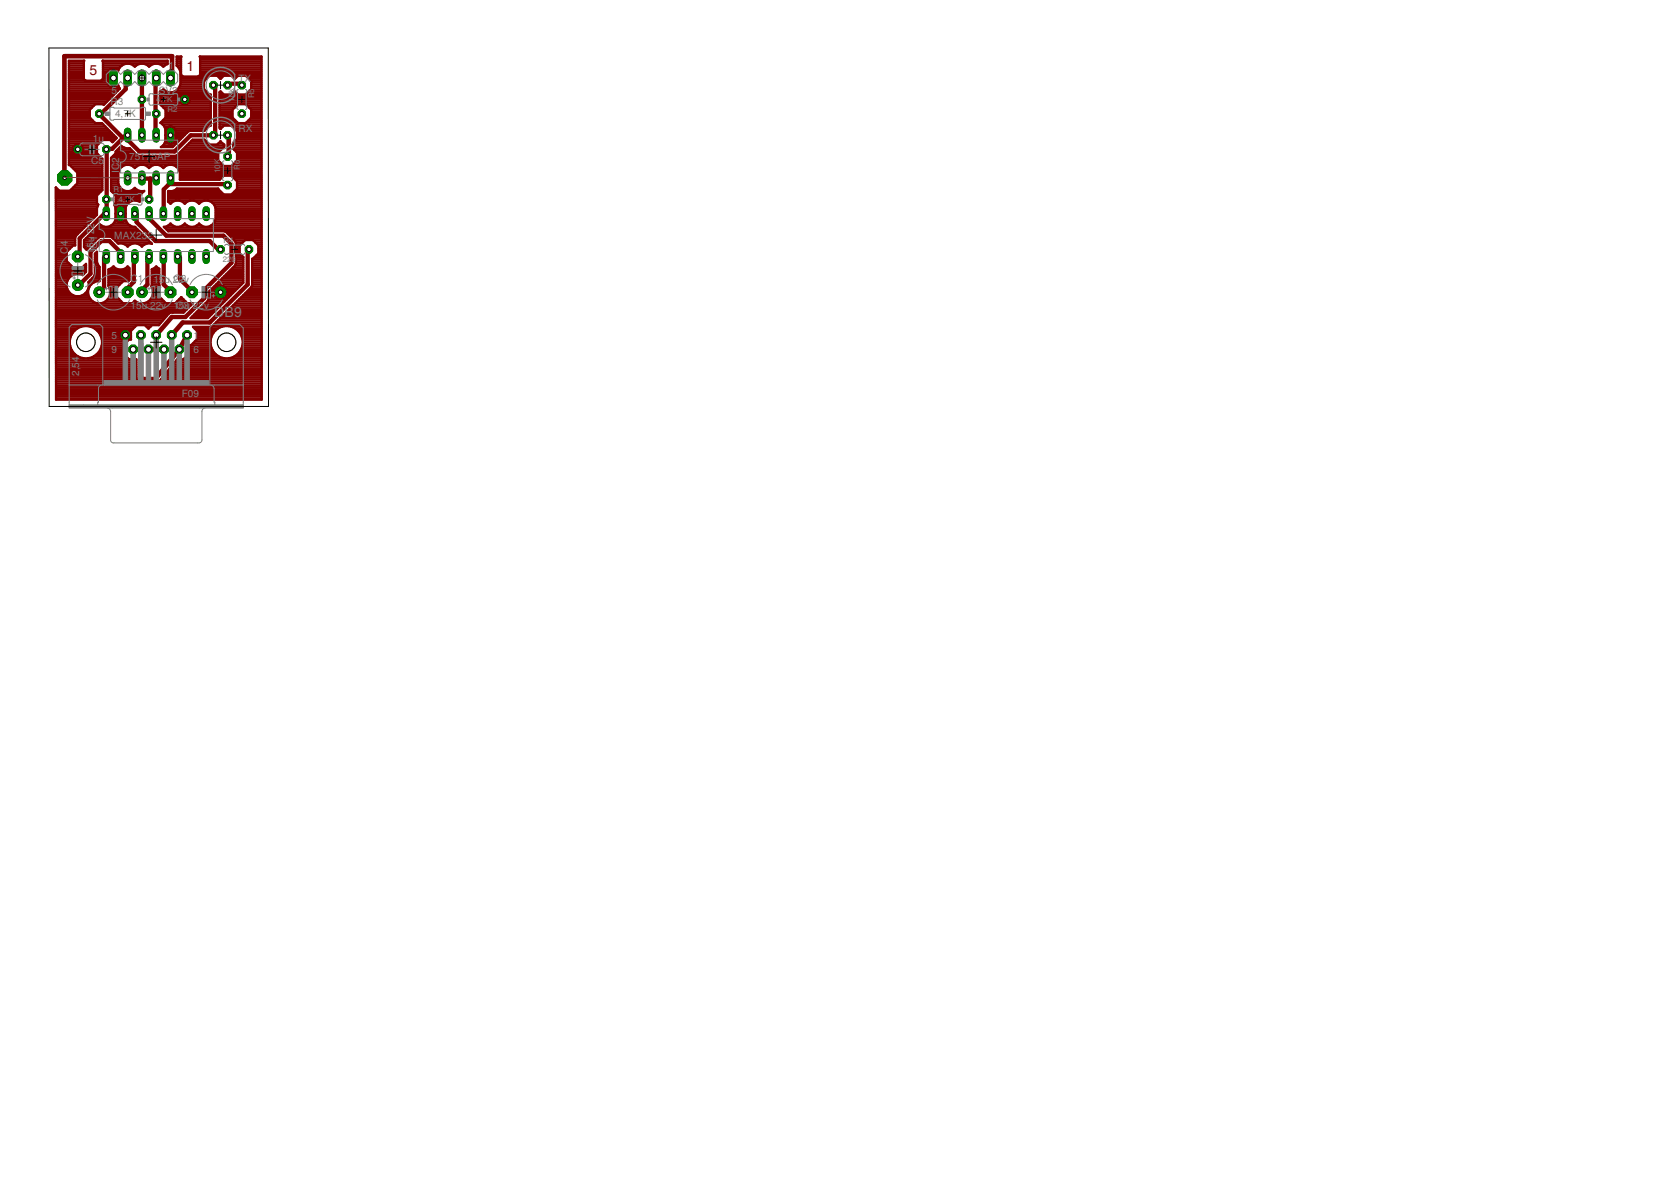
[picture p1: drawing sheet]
<svg xmlns="http://www.w3.org/2000/svg" width="297mm" height="210mm" viewBox="0 0 297 210" stroke-linecap="round" stroke-linejoin="round" font-family="sans-serif">
<defs><g id="words">
<g font-size="2.5" fill="#800000">
<text x="15.9" y="13.4">5</text>
<text x="33.2" y="12.6">1</text>
</g>
<text font-size="2.5" fill="#808080" x="38.1" y="56.3">DB9</text>
<g font-size="1.8" fill="#808080">
<text x="19.8" y="16.8">5</text>
<text x="28.2" y="16.8">SV2</text>
<text x="30" y="12.2">1</text>
<text x="42.4" y="14.6">TX</text>
<text x="19.7" y="18.7">R3</text>
<text x="20.4" y="20.8">4,7K</text>
<text x="42.4" y="23.5">RX</text>
<text x="16.2" y="29.2">C5</text>
<text x="16.5" y="25.2">1u</text>
<text x="21.2" y="28.9" transform="rotate(-90 21.2 28.9)">2</text>
<text x="23" y="28.5">7517</text>
<text x="26.9" y="28.5">6AP</text>
<text x="21.2" y="30.7" transform="rotate(-90 21.2 30.7)">IC</text>
<text x="16.7" y="41.6" transform="rotate(-90 16.7 41.6)">22V</text>
<text x="12" y="45.1" transform="rotate(-90 12 45.1)">C</text>
<text x="12" y="43.8" transform="rotate(-90 12 43.8)">4</text>
<text x="16.7" y="45.1" transform="rotate(-90 16.7 45.1)">15u</text>
<text x="17.2" y="44.7" transform="rotate(-90 17.2 44.7)">IC1</text>
<text x="20.3" y="42.4">MAX232</text>
<text x="23.2" y="50.2">C1</text>
<text x="27.3" y="50.3">15</text>
<text x="29.2" y="50.3">u 22v</text>
<text x="30.8" y="50.2">C2</text>
<text x="23.2" y="54.9">15u 22v</text>
<text x="30.8" y="54.9">1C53u 22v</text>
<text x="14.1" y="65.8" transform="rotate(-90 14.1 65.8)">,</text>
<text x="14.1" y="65.4" transform="rotate(-90 14.1 65.4)">5</text>
<text x="14.1" y="64.4" transform="rotate(-90 14.1 64.4)">4</text>
<text x="19.8" y="60.2">5</text>
<text x="19.8" y="62.7">9</text>
<text x="34.4" y="60.2">1</text>
<text x="34.4" y="62.7">6</text>
<text x="14.1" y="66.8" transform="rotate(-90 14.1 66.8)">2</text>
<text x="32.3" y="70.6">F09</text>
</g>
<g font-size="1.4" fill="#808080">
<text x="41.7" y="17.3" transform="rotate(-90 41.7 17.3)">0</text>
<text x="41.7" y="16.5" transform="rotate(-90 41.7 16.5)">K</text>
<text x="45.2" y="17.5" transform="rotate(-90 45.2 17.5)">R</text>
<text x="45.2" y="16.4" transform="rotate(-90 45.2 16.4)">5</text>
<text x="27.8" y="18.2">4</text>
<text x="28.6" y="18.2">.7K</text>
<text x="29.8" y="20">R2</text>
<text x="41.7" y="18.1" transform="rotate(-90 41.7 18.1)">1</text>
<text x="39.1" y="30" transform="rotate(-90 39.1 30)">0</text>
<text x="39.1" y="29.2" transform="rotate(-90 39.1 29.2)">K</text>
<text x="42.6" y="29.1" transform="rotate(-90 42.6 29.1)">6</text>
<text x="20.2" y="34.1">R1</text>
<text x="21.1" y="35.9">4,7K</text>
<text x="39.1" y="30.7" transform="rotate(-90 39.1 30.7)">1</text>
<text x="42.6" y="30.2" transform="rotate(-90 42.6 30.2)">R</text>
<text x="39.6" y="46.6">22</text>
<text x="39.7" y="43.2">R4</text>
<text x="41.2" y="46.6">0</text>
</g>
</g></defs>
<path d="M18.9 44.9v1.3" fill="none" stroke="#008000" stroke-width="1.3"/>
<circle cx="18.9" cy="45.6" r=".4" fill="#fff" stroke="#000" stroke-width=".18"/>
<path d="M21.4 44.9v1.3" fill="none" stroke="#008000" stroke-width="1.3"/>
<circle cx="21.4" cy="45.6" r=".4" fill="#fff" stroke="#000" stroke-width=".18"/>
<path d="M34.1 44.9v1.3" fill="none" stroke="#008000" stroke-width="1.3"/>
<circle cx="34.1" cy="45.6" r=".4" fill="#fff" stroke="#000" stroke-width=".18"/>
<path d="M36.7 44.9v1.3" fill="none" stroke="#008000" stroke-width="1.3"/>
<circle cx="36.7" cy="45.6" r=".4" fill="#fff" stroke="#000" stroke-width=".18"/>
<path d="M24 44.9v1.3" fill="none" stroke="#008000" stroke-width="1.3"/>
<circle cx="24" cy="45.6" r=".4" fill="#fff" stroke="#000" stroke-width=".18"/>
<path d="M26.5 44.9v1.3" fill="none" stroke="#008000" stroke-width="1.3"/>
<circle cx="26.5" cy="45.6" r=".4" fill="#fff" stroke="#000" stroke-width=".18"/>
<path d="M31.6 44.9v1.3" fill="none" stroke="#008000" stroke-width="1.3"/>
<circle cx="31.6" cy="45.6" r=".4" fill="#fff" stroke="#000" stroke-width=".18"/>
<path d="M29 44.9v1.3" fill="none" stroke="#008000" stroke-width="1.3"/>
<circle cx="29" cy="45.6" r=".4" fill="#fff" stroke="#000" stroke-width=".18"/>
<path d="M36.7 37.3v1.3" fill="none" stroke="#008000" stroke-width="1.3"/>
<circle cx="36.7" cy="38" r=".4" fill="#fff" stroke="#000" stroke-width=".18"/>
<path d="M34.1 37.3v1.3" fill="none" stroke="#008000" stroke-width="1.3"/>
<circle cx="34.1" cy="38" r=".4" fill="#fff" stroke="#000" stroke-width=".18"/>
<path d="M31.6 37.3v1.3" fill="none" stroke="#008000" stroke-width="1.3"/>
<circle cx="31.6" cy="38" r=".4" fill="#fff" stroke="#000" stroke-width=".18"/>
<path d="M29 37.3v1.3" fill="none" stroke="#008000" stroke-width="1.3"/>
<circle cx="29" cy="38" r=".4" fill="#fff" stroke="#000" stroke-width=".18"/>
<path d="M26.5 37.3v1.3" fill="none" stroke="#008000" stroke-width="1.3"/>
<circle cx="26.5" cy="38" r=".4" fill="#fff" stroke="#000" stroke-width=".18"/>
<path d="M24 37.3v1.3" fill="none" stroke="#008000" stroke-width="1.3"/>
<circle cx="24" cy="38" r=".4" fill="#fff" stroke="#000" stroke-width=".18"/>
<path d="M21.4 37.3v1.3" fill="none" stroke="#008000" stroke-width="1.3"/>
<circle cx="21.4" cy="38" r=".4" fill="#fff" stroke="#000" stroke-width=".18"/>
<path d="M18.9 37.3v1.3" fill="none" stroke="#008000" stroke-width="1.3"/>
<circle cx="18.9" cy="38" r=".4" fill="#fff" stroke="#000" stroke-width=".18"/>
<path d="M22.7 31v1.3" fill="none" stroke="#008000" stroke-width="1.3"/>
<circle cx="22.7" cy="31.6" r=".4" fill="#fff" stroke="#000" stroke-width=".18"/>
<path d="M25.2 31v1.3" fill="none" stroke="#008000" stroke-width="1.3"/>
<circle cx="25.2" cy="31.6" r=".4" fill="#fff" stroke="#000" stroke-width=".18"/>
<path d="M25.2 23.3v1.4" fill="none" stroke="#008000" stroke-width="1.3"/>
<circle cx="25.2" cy="24" r=".4" fill="#fff" stroke="#000" stroke-width=".18"/>
<path d="M22.7 23.3v1.4" fill="none" stroke="#008000" stroke-width="1.3"/>
<circle cx="22.7" cy="24" r=".4" fill="#fff" stroke="#000" stroke-width=".18"/>
<path d="M27.8 31v1.3" fill="none" stroke="#008000" stroke-width="1.3"/>
<circle cx="27.8" cy="31.6" r=".4" fill="#fff" stroke="#000" stroke-width=".18"/>
<path d="M30.3 31v1.3" fill="none" stroke="#008000" stroke-width="1.3"/>
<circle cx="30.3" cy="31.6" r=".4" fill="#fff" stroke="#000" stroke-width=".18"/>
<path d="M27.8 23.3v1.4" fill="none" stroke="#008000" stroke-width="1.3"/>
<circle cx="27.8" cy="24" r=".4" fill="#fff" stroke="#000" stroke-width=".18"/>
<path d="M30.3 23.3v1.4" fill="none" stroke="#008000" stroke-width="1.3"/>
<circle cx="30.3" cy="24" r=".4" fill="#fff" stroke="#000" stroke-width=".18"/>
<circle cx="18.9" cy="35.4" r=".71" fill="#008000" stroke="#008000" stroke-width=".18"/>
<circle cx="18.9" cy="35.4" r=".4" fill="#fff" stroke="#000" stroke-width=".18"/>
<circle cx="26.5" cy="35.4" r=".71" fill="#008000" stroke="#008000" stroke-width=".18"/>
<circle cx="26.5" cy="35.4" r=".4" fill="#fff" stroke="#000" stroke-width=".18"/>
<circle cx="32.9" cy="17.7" r=".71" fill="#008000" stroke="#008000" stroke-width=".18"/>
<circle cx="32.9" cy="17.7" r=".4" fill="#fff" stroke="#000" stroke-width=".18"/>
<circle cx="25.2" cy="17.7" r=".71" fill="#008000" stroke="#008000" stroke-width=".18"/>
<circle cx="25.2" cy="17.7" r=".4" fill="#fff" stroke="#000" stroke-width=".18"/>
<circle cx="17.6" cy="51.9" r=".95" fill="#008000" stroke="#008000" stroke-width=".18"/>
<circle cx="17.6" cy="51.9" r=".4" fill="#fff" stroke="#000" stroke-width=".18"/>
<circle cx="22.7" cy="51.9" r="1.03" fill="#008000" stroke="#008000" stroke-width=".18"/>
<circle cx="22.7" cy="51.9" r=".4" fill="#fff" stroke="#000" stroke-width=".18"/>
<circle cx="25.2" cy="51.9" r=".95" fill="#008000" stroke="#008000" stroke-width=".18"/>
<circle cx="25.2" cy="51.9" r=".4" fill="#fff" stroke="#000" stroke-width=".18"/>
<circle cx="30.3" cy="51.9" r="1.03" fill="#008000" stroke="#008000" stroke-width=".18"/>
<circle cx="30.3" cy="51.9" r=".4" fill="#fff" stroke="#000" stroke-width=".18"/>
<circle cx="39.2" cy="51.9" r=".95" fill="#008000" stroke="#008000" stroke-width=".18"/>
<circle cx="39.2" cy="51.9" r=".4" fill="#fff" stroke="#000" stroke-width=".18"/>
<circle cx="34.1" cy="51.9" r="1.03" fill="#008000" stroke="#008000" stroke-width=".18"/>
<circle cx="34.1" cy="51.9" r=".4" fill="#fff" stroke="#000" stroke-width=".18"/>
<circle cx="13.8" cy="50.7" r=".95" fill="#008000" stroke="#008000" stroke-width=".18"/>
<circle cx="13.8" cy="50.7" r=".4" fill="#fff" stroke="#000" stroke-width=".18"/>
<circle cx="13.8" cy="45.6" r="1.03" fill="#008000" stroke="#008000" stroke-width=".18"/>
<circle cx="13.8" cy="45.6" r=".4" fill="#fff" stroke="#000" stroke-width=".18"/>
<circle cx="39.2" cy="44.3" r=".71" fill="#008000" stroke="#008000" stroke-width=".18"/>
<circle cx="39.2" cy="44.3" r=".4" fill="#fff" stroke="#000" stroke-width=".18"/>
<circle cx="44.3" cy="44.3" r=".71" fill="#008000" stroke="#008000" stroke-width=".18"/>
<circle cx="44.3" cy="44.3" r=".4" fill="#fff" stroke="#000" stroke-width=".18"/>
<circle cx="18.9" cy="26.5" r=".71" fill="#008000" stroke="#008000" stroke-width=".18"/>
<circle cx="18.9" cy="26.5" r=".4" fill="#fff" stroke="#000" stroke-width=".18"/>
<circle cx="13.8" cy="26.5" r=".71" fill="#008000" stroke="#008000" stroke-width=".18"/>
<circle cx="13.8" cy="26.5" r=".4" fill="#fff" stroke="#000" stroke-width=".18"/>
<circle cx="17.6" cy="20.2" r=".71" fill="#008000" stroke="#008000" stroke-width=".18"/>
<circle cx="17.6" cy="20.2" r=".4" fill="#fff" stroke="#000" stroke-width=".18"/>
<circle cx="27.8" cy="20.2" r=".71" fill="#008000" stroke="#008000" stroke-width=".18"/>
<circle cx="27.8" cy="20.2" r=".4" fill="#fff" stroke="#000" stroke-width=".18"/>
<path d="M30.3 13.1v1.5" fill="none" stroke="#008000" stroke-width="1.5"/>
<circle cx="30.3" cy="13.9" r=".51" fill="#fff" stroke="#000" stroke-width=".18"/>
<path d="M27.8 13.1v1.5" fill="none" stroke="#008000" stroke-width="1.5"/>
<circle cx="27.8" cy="13.9" r=".51" fill="#fff" stroke="#000" stroke-width=".18"/>
<path d="M25.2 13.1v1.5" fill="none" stroke="#008000" stroke-width="1.5"/>
<circle cx="25.2" cy="13.9" r=".51" fill="#fff" stroke="#000" stroke-width=".18"/>
<path d="M22.7 13.1v1.5" fill="none" stroke="#008000" stroke-width="1.5"/>
<circle cx="22.7" cy="13.9" r=".51" fill="#fff" stroke="#000" stroke-width=".18"/>
<path d="M20.2 13.1v1.5" fill="none" stroke="#008000" stroke-width="1.5"/>
<circle cx="20.2" cy="13.9" r=".51" fill="#fff" stroke="#000" stroke-width=".18"/>
<circle cx="33.3" cy="59.6" r=".83" fill="#008000" stroke="#008000" stroke-width=".18"/>
<circle cx="33.3" cy="59.6" r=".51" fill="#fff" stroke="#000" stroke-width=".18"/>
<circle cx="30.5" cy="59.6" r=".83" fill="#008000" stroke="#008000" stroke-width=".18"/>
<circle cx="30.5" cy="59.6" r=".51" fill="#fff" stroke="#000" stroke-width=".18"/>
<circle cx="27.8" cy="59.6" r=".83" fill="#008000" stroke="#008000" stroke-width=".18"/>
<circle cx="27.8" cy="59.6" r=".51" fill="#fff" stroke="#000" stroke-width=".18"/>
<circle cx="25" cy="59.6" r=".83" fill="#008000" stroke="#008000" stroke-width=".18"/>
<circle cx="25" cy="59.6" r=".51" fill="#fff" stroke="#000" stroke-width=".18"/>
<circle cx="22.3" cy="59.6" r=".83" fill="#008000" stroke="#008000" stroke-width=".18"/>
<circle cx="22.3" cy="59.6" r=".51" fill="#fff" stroke="#000" stroke-width=".18"/>
<circle cx="31.9" cy="62.1" r=".83" fill="#008000" stroke="#008000" stroke-width=".18"/>
<circle cx="31.9" cy="62.1" r=".51" fill="#fff" stroke="#000" stroke-width=".18"/>
<circle cx="29.1" cy="62.1" r=".83" fill="#008000" stroke="#008000" stroke-width=".18"/>
<circle cx="29.1" cy="62.1" r=".51" fill="#fff" stroke="#000" stroke-width=".18"/>
<circle cx="26.4" cy="62.1" r=".83" fill="#008000" stroke="#008000" stroke-width=".18"/>
<circle cx="26.4" cy="62.1" r=".51" fill="#fff" stroke="#000" stroke-width=".18"/>
<circle cx="23.7" cy="62.1" r=".83" fill="#008000" stroke="#008000" stroke-width=".18"/>
<circle cx="23.7" cy="62.1" r=".51" fill="#fff" stroke="#000" stroke-width=".18"/>
<circle cx="43" cy="15.1" r=".71" fill="#008000" stroke="#008000" stroke-width=".18"/>
<circle cx="43" cy="15.1" r=".4" fill="#fff" stroke="#000" stroke-width=".18"/>
<circle cx="43" cy="20.2" r=".71" fill="#008000" stroke="#008000" stroke-width=".18"/>
<circle cx="43" cy="20.2" r=".4" fill="#fff" stroke="#000" stroke-width=".18"/>
<circle cx="40.4" cy="27.8" r=".71" fill="#008000" stroke="#008000" stroke-width=".18"/>
<circle cx="40.4" cy="27.8" r=".4" fill="#fff" stroke="#000" stroke-width=".18"/>
<circle cx="40.4" cy="32.9" r=".71" fill="#008000" stroke="#008000" stroke-width=".18"/>
<circle cx="40.4" cy="32.9" r=".4" fill="#fff" stroke="#000" stroke-width=".18"/>
<circle cx="37.9" cy="15.1" r=".71" fill="#008000" stroke="#008000" stroke-width=".18"/>
<circle cx="37.9" cy="15.1" r=".4" fill="#fff" stroke="#000" stroke-width=".18"/>
<circle cx="40.4" cy="15.1" r=".71" fill="#008000" stroke="#008000" stroke-width=".18"/>
<circle cx="40.4" cy="15.1" r=".4" fill="#fff" stroke="#000" stroke-width=".18"/>
<circle cx="37.9" cy="24" r=".71" fill="#008000" stroke="#008000" stroke-width=".18"/>
<circle cx="37.9" cy="24" r=".4" fill="#fff" stroke="#000" stroke-width=".18"/>
<circle cx="40.4" cy="24" r=".71" fill="#008000" stroke="#008000" stroke-width=".18"/>
<circle cx="40.4" cy="24" r=".4" fill="#fff" stroke="#000" stroke-width=".18"/>
<circle cx="11.5" cy="31.6" r="1.38" fill="#008000" stroke="#008000" stroke-width=".18"/>
<circle cx="11.5" cy="31.6" r=".3" fill="#fff" stroke="#000" stroke-width=".18"/>
<g fill="none" stroke="#800000" stroke-width=".42">
<path d="M12.3 19.9h3.7M12.3 19.5h3.7M12.3 19.1h4M12.3 18.8h4.4M12.3 18.4h6.4M12.3 18h6.8M12.3 17.6h7.2M12.3 17.3h7.5M12.3 16.9h7.9M12.3 16.5h8.3M12.3 16.1h8.6M12.3 15.7h9"/>
<path d="M12.3 15.4h7.3M12.3 15h7M12.3 14.6h6.9M12.3 14.3h2.7M12.3 13.9h2.6M12.3 13.5h2.6M12.3 13.1h2.6M12.3 12.8h2.6M12.3 12.4h2.6M12.3 12h2.6M12.3 11.6h2.6M12.3 11.3h2.6"/>
<path d="M12.3 10.9h2.6M14.9 10.9v3.1l.2 .3M14.9 10.8h.1M14.9 10.8v.1M16 19.5v1.4l.9 1h1.2l2.6 2.6-.7 .8-.4-.4h-1.4l-1 1M18.2 14.3h1M18.3 10.8h11.5v.6l-.8 .5a1.7 1.7 0 0 0-2.5 0 1.7 1.7 0 0 0-2.5 0 1.74 1.74 0 0 0-3 .7l-.4-.4-.4-.1v1.7h-1a1.63 1.63 0 0 1 .2-1.3l.7-.4M18.3 10.8v.1M18.3 10.8h.1M18.3 10.9v3.1l-.1 .2-.2 .2-2.9-.1M18.3 10.9h11.5M18.3 13.9h1.8"/>
<path d="M18.3 13.5h.9M18.3 13.1h.9M18.3 12.8h1M18.3 12.4h1.2M18.3 12h3M18.3 11.6h3.4M18.3 11.3h11.5M19.6 15.4l-.2-.2a1.65 1.65 0 0 1-.2-1.3h1v1.7l.4-.1 .4-.4 .3 .6M19.6 15.4l.5 .2M20.1 12.1h.1M20.1 15.6h.1M20.1 12.1v3.5"/>
<path d="M20.1 15.4h.1M20.1 15h.1M20.1 14.6h.1M20.1 14.3h.1M20.1 13.5h.1M20.1 13.1h.1M20.1 12.8h.1M20.1 12.4h.1M20.8 15.4h.3M20.8 12.4h.3M21.3 15.7l-2.9 2.9-.1-.1h-1.4l-.9 1M23.7 11.6h.5"/>
<path d="M26.3 11.6h.4M28.4 18.4h3.9M28.4 18h3.6M28.4 17.6h3.6M28.4 17.3h3.6M28.4 16.9h4M28.4 16.5h8.5M28.7 18.8h8.8M28.8 16.1h.5M28.8 11.6h.5M29.1 19.1h8.4M29.3 16.1l-.3-.2-.6 .4v2.2l1 1"/>
<path d="M29.4 19.5v1.4l-.9 .9 .7 .6 .2 .6v2l-.2 .6-.6 .5h2.1l2.8-2.7 .3-.1M29.4 19.9h8.1M29.4 19.5h8.1M31.3 16.1h5.3M31.4 11.6h.8M31.4 11.3h.8M31.4 10.9h.8M31.4 10.5h.8M31.4 10.1h.8M31.7 15.7h4.6M31.7 12h.5M31.9 15.4h4.4"/>
<path d="M31.9 12.4h.3M32 17.7h1.7M32.1 15h4.2M32.1 12.7v2.3a1.8 1.8 0 0 1-2.8 1.1M32.1 12.7l-.3-.6-.4-.4v-1.6h.8v3.2l.1 .2M32.1 14.6h4.2M32.1 14.3h4.3M32.1 13.9h4.7M32.1 13.5h.2M32.1 13.1h.1M32.1 12.8h.1M32.3 13.5h3.1"/>
<path d="M32.9 16.8v1.7M32.9 18.4h.1M32.9 18h.1M32.9 17.6h.1M32.9 17.3h.1M32.9 16.9h.1M33.3 16.9h4.2M33.4 18.4h4.1M33.7 17.3h3.8M33.7 18h3.8M33.7 17.6h3.8M35.4 13.5h1.8"/>
<path d="M35.6 10.1h10.9v60.9h-36.5l-.1-37.7 .6 .6h1.9l1.4-1.3v-1.9l-1.4-1.4h-.1v-18.5h2.6M35.6 10.1v3.1l-.2 .3M35.6 13.3h.1M35.6 10.1h10.9M35.6 13.1h10.9M35.6 12.8h10.9M35.6 12.4h10.9M35.6 12h10.9M35.6 11.6h10.9M35.6 11.3h10.9M35.6 10.9h10.9M35.6 10.5h10.9"/>
<path d="M38.7 13.5h1M39 19.9h2.3M39 19.5h2.3M39 19.1h2.7M39 18.8h3.1M39 18.4h7.5M39 18h7.5M39 17.6h7.5M39 17.3h7.5M39 16.9h7.5M39 16.5h.5M39.1 13.9h.2"/>
<path d="M41.2 13.5h1M41.3 19.5v1.4l1 1h1.4l1-1v-1.4M41.3 19.5l1-1h1.4l1 1M41.4 16.5h.6M41.6 13.9h.3M43.8 13.5h2.7M43.9 18.8h2.6M44 16.5h2.5M44.1 13.9h2.4M44.3 19.1h2.2M44.4 16.1h2.1M44.5 14.3h2"/>
<path d="M44.7 19.9h1.8M44.7 19.5h1.8M44.7 15.7h1.8M44.7 15.4h1.8M44.7 15h1.8M44.7 14.6h1.8M9.9 36h7.3M9.9 35.6h7.3M9.9 35.2h7.3M9.9 34.9h7.3M9.9 34.5h7.6M9.9 34.1h8"/>
<path d="M9.9 33.7h.5M9.9 33.4h.1M9.9 39.7h5.8M9.9 39.3h6.2M9.9 39h6.5M9.9 38.6h6.9M9.9 38.2h7.3M9.9 37.8h7.3M9.9 37.5h7.3M9.9 37.1h7.3M9.9 36.7h7.4M9.9 36.3h7.5"/>
<path d="M12.3 23.2h7.2M12.3 27.7h5.4M12.3 22.5h6.4M12.3 29.2h5.9M12.3 28.9h5.9M12.3 28.5h5.9M12.3 28.1h5.8M12.3 27.4h1.1M12.3 27h.7M12.3 26.6h.7M12.3 26.2h.7M12.3 25.9h1"/>
<path d="M12.3 25.5h5.3M12.3 25.1h5.7M12.3 24.7h8.2M12.3 24.4h8.3M12.3 24h7.9M12.3 23.6h7.6M12.3 22.9h6.8M12.3 22.1h6.1M12.3 21.7h4.5M12.3 21.4h4.1M12.3 21h3.7M12.3 20.6h3.7"/>
<path d="M12.3 20.3h3.7M12.6 33.7h5.6M12.7 29.6h5.5M13 26.5h1.7M13 33.4h5.2M13.1 30h5.1M13.4 33h4.8M13.4 30.4h4.8M13.7 32.6h4.5M13.8 32.2h4.4M13.8 31.9h4.4M13.8 31.5h4.4"/>
<path d="M13.8 31.1h4.4M13.8 30.7h4.4M13.8 25.7v1.7M13.8 27.4h.1M13.8 27h.1M13.8 26.6h.1M13.8 26.2h.1M13.8 25.9h.1M14.2 27.4h3.1M14.4 25.9h2.8M14.6 27h2.6M14.7 26.6h2.5"/>
<path d="M14.7 26.2h2.5M17.2 25.9v1.3l1 1v5.6l-1 .9v1.4l.3 .3-.3 .6v1.2l-3.7 3.7M19.7 33.7h2.1M19.7 33.4h1.7M19.7 33h1.5M19.7 32.6h1.3M19.7 32.2h1.3M19.7 31.9h1.3M19.7 31.5h1.3M19.7 31.1h1.3M19.7 30.7h1.3M19.7 30.4h1.4"/>
<path d="M19.7 30h1.6M19.7 29.6h2M19.7 29.2h19.8M19.7 28.9h19.4M19.7 28.5h19.1M19.7 28.1h19.1M19.8 25.1h.4M19.9 34.1h5.6M20.1 27.7h18.7M20.2 39.7h2.5M20.3 34.5h4.8M20.4 36.3h2.2"/>
<path d="M20.4 39.3h.5M20.4 27.4h3.7M20.5 36.7h.3M20.6 39a1.68 1.68 0 0 1-2.8 .9l-2.9 2.8M20.6 37.2a.86 .86 0 0 1 .8-.8 .86 .86 0 0 1 .9 .8M20.6 38h1.7M20.6 38.7a.86 .86 0 0 0 .8 .8 .86 .86 0 0 0 .9-.8M20.6 39h.1M20.6 38.6h.1M20.6 38.2h.1M20.6 37.8h.1M20.6 37.5h.1"/>
<path d="M20.6 37.1h.1M20.6 36h2.3M20.6 35.6h4.2M20.6 35.2h4.2M20.6 34.9h4.2M20.6 27h3.1M20.9 26.6h2.4M21.3 26.2h.8M21.4 36.4v3.1M21.4 39.3h.1M21.4 39h.1M21.4 38.6h.1"/>
<path d="M21.4 38.2h.1M21.4 37.8h.1M21.4 37.5h.1M21.4 37.1h.1M21.4 36.7h.1M21.9 39.3h.6M22.1 36.7h.3M22.2 39h.1M22.3 37.1h.1M22.3 39a1.71 1.71 0 0 0 1.7 1.3l3 3a1.6 1.6 0 0 0-1.8 .5 1.63 1.63 0 0 0-2.5 0 1.61 1.61 0 0 0-1.7-.5l-1.1-1.1-.3-.1h-1.8l-.2 .1-2.2 2.2-.5-.5v-1.2M22.3 38.6h.1M22.3 38.2h.1"/>
<path d="M22.3 37.8h.1M22.3 37.5h.1M23.6 33.7h.7M23.7 29.6h.5M24.6 27.7l-1.5-1.3h-.7l-.8-.5-1 1v.3l-.9 .9v5.8l.9 .8v1.4l-.3 .3 .3 .6v2M26.2 29.6h.6M28.6 21.7h8.9M28.8 29.6h.5M28.9 22.1h8.6M29 25.9h2M29 21.4h8.5M29.2 22.5h7.9"/>
<path d="M29.3 25.5h.7M29.4 21h8.1M29.4 22.9h.2M29.4 25.1h.2M29.4 23.2h.1M29.4 24h1.8M29.4 24.8a.87 .87 0 0 0 .9 .8 .87 .87 0 0 0 .9-.8M29.4 24.7h.1M29.4 24.4h.1M29.4 24h.1M29.4 23.6h.1M29.4 20.6h8.1"/>
<path d="M29.4 20.3h8.1M29.9 35.6h16.6M29.9 35.2h16.6M29.9 34.9h16.6M29.9 34.5h9.8M29.9 34.1h9.4M30 34l-.1 1.9 .4 .3a1.63 1.63 0 0 1 2.6 0 1.63 1.63 0 0 1 2.5 0 1.69 1.69 0 0 1 1.7-.5 1.69 1.69 0 0 1 1.2 1.3v2M30 34h.1M30.1 36h.4M30.2 22.5l-.6 .3-.2 .5M30.3 23.2h.1M30.3 22.5v3"/>
<path d="M30.3 25.5h.1M30.3 25.1h.1M30.3 24.7h.1M30.3 24.4h.1M30.3 24h.1M30.3 23.6h.1M30.3 22.9h.1M30.4 22.5l.6 .3 .2 .5M30.6 25.5h.7M31 22.9h5.7M31.1 25.1h.6M31.2 23.2l5.1 .1 .9-1h.3v-5.5h-.3l-.9-1v-1.4l.9-.9h1.4l.6 .5 .6-.5h1.3l.6 .5 .6-.5h1.4l1 .9v1.4l-1 1h-1.4l-.6-.6-.6 .6h-1.3l-.6-.6-.2 .2v6.4l.2 .1 .6-.6h1.3l1 1v1.4l-.6 .7v1.1l.6 .6v1.4l-1 1h-1.3l-1-1v-1.4l1.1-1v-.4l-.7-.6"/>
<path d="M31.2 23.3v1.5M31.2 24.7h.9M31.2 24.4h1.3M31.2 24h1.7M31.2 23.6h2M31.2 33.7h7.7M31.3 33.7l-.7 .3h-.6M31.3 29.6h15.2M31.7 30h14.8M31.7 27.4h7.1M31.9 30.4h14.6M32 31.9h7.1"/>
<path d="M32 31.5h7.5M32 31.1h14.5M32 30.7h14.5M32.1 27h6.8M32.4 26.6h6.9M32.6 36h.5M32.8 26.2h6.9M33.2 25.9h6.7M33.6 25.5h3.4M34 25.1h2.7M35.1 36h.5M37.7 36h8.8"/>
<path d="M37.9 39.7h8.6M38.1 36.3h8.4M38.2 39.3h8.3M38.2 36.7h8.3M38.3 39a1.67 1.67 0 0 1-1.2 1.3 1.67 1.67 0 0 1-1.7-.6 1.6 1.6 0 0 1-2.5 0 1.6 1.6 0 0 1-2.6 0l-.3 .3-.9 .3 .8 .8h10l.3 .1 1.4 1.5M38.3 39h8.2M38.3 38.6h8.2M38.3 38.2h8.2M38.3 37.8h8.2M38.3 37.5h8.2M38.3 37.1h8.2M38.8 25.5h.8"/>
<path d="M39 22.5h.6M39 22.1h7.5M39 21.7h3.2M39 21.4h2.8M39 21h2.4M39 20.6h2.3M39 20.3h2.3M39.2 22.9h.1M39.2 25.1h.1M39.2 25.1l-.6 .6h-1.4l-.8-.9h-2.2l-2.7 2.8-.3 .1M41.3 34.5h5.2M41.3 22.5h5.2"/>
<path d="M41.4 31.5h5.1M41.4 29.2h5.1M41.5 26.2h5M41.5 25.9h5M41.5 25.5h5M41.6 26.6h4.9M41.6 34.1h4.9M41.7 22.9h4.8M41.7 25.1h4.8M41.8 31.9h4.7M41.8 28.9h4.7M42 33.7h4.5"/>
<path d="M42 27h4.5M42.1 23.2h4.4M42.1 24.7h4.4M42.1 32.2l-1-1h-1.3l-.7 .7h-7.1v-1.3a1.68 1.68 0 0 0-1.2-1.3 1.68 1.68 0 0 0-1.8 .6 1.63 1.63 0 0 0-2.5 0 1.63 1.63 0 0 0-2.5 0 1.69 1.69 0 0 0-1.8-.6 1.69 1.69 0 0 0-1.2 1.3v2a1.68 1.68 0 0 0 1.2 1.3 1.68 1.68 0 0 0 1.8-.5 1.55 1.55 0 0 0 1.6 .5l-.8 .8v1.2a1.7 1.7 0 0 0-2.5 1.1v2M42.1 32.2v1.4l-1 1h-1.3l-1-1.1h-7.3l-.2 .2M42.1 27.7h4.4M42.1 33.4h4.4M42.1 33h4.4M42.1 32.6h4.4M42.1 32.2h4.4M42.1 28.5h4.4M42.1 28.1h4.4"/>
<path d="M42.1 27.4h4.4M42.1 24.4h4.4M42.1 24h4.4M42.1 23.6h4.4M43.8 21.7h2.7M44.2 21.4h2.3M44.6 21h1.9M44.7 20.6h1.8M44.7 20.3h1.8M9.9 48.7h5M9.9 59.9h2.6M9.9 59.6h2.8"/>
<path d="M9.9 59.2h3M9.9 58.8h3.3M9.9 58.4h3.8M9.9 58.1h4.6M9.9 57.7h18.4M9.9 57.3h18.7M9.9 56.9h19.1M9.9 56.6h19.4M9.9 56.2h19.7M9.9 55.8h20M9.9 55.4h22.8M9.9 55.1h23.2"/>
<path d="M9.9 54.7h23.6M9.9 54.3h24M9.9 54h24.3M9.9 53.6h6.6M9.9 53.2h6.2M9.9 52.8h6M9.9 52.5h3.1M9.9 52.1h2.5M9.9 51.7h2.2M9.9 51.3h2.1M9.9 50.9h2M9.9 50.6h2"/>
<path d="M9.9 50.2h2M9.9 49.8h2.1M9.9 49.4h2.4M9.9 49.1h2.7M9.9 48.3h5.4M9.9 48h5.4M9.9 47.6h5.4M9.9 47.2h2.8M9.9 46.8h2.4M9.9 46.5h2M9.9 46.1h2M9.9 45.7h2"/>
<path d="M9.9 45.3h2M9.9 45h2M9.9 44.6h2.1M9.9 44.2h2.5M9.9 43.8h2.9M9.9 43.5h3.5M9.9 43.1h3.5M9.9 42.7h3.5M9.9 42.3h3.5M9.9 42h3.6M9.9 41.6h3.9M9.9 41.2h4.3"/>
<path d="M9.9 40.9h4.7M9.9 40.5h5M9.9 40.1h5.4M13.4 48.7a2 2 0 0 0-1.6 2.4 2 2 0 0 0 2.5 1.5 2 2 0 0 0 1.4-2.5l1-1M13.5 41.9l-.1 .3v1.4h-.4l-1.1 1.2v1.6l1.1 1.2h1.6l.7-.7v1.4M14.7 52.5h1M14.9 43.8h1M14.9 43.5h1.4M14.9 43.1h1.8M14.9 42.7h2.1M15 47.2h.3M15.2 52.1h.5"/>
<path d="M15.2 44.2h.3M15.3 48.3l-.6 .6-.5-.2M15.3 42.3h2.1M15.5 51.7h.2M15.7 42h10M15.7 51.3h.1M15.7 50.2h1M15.8 50.9h.1M15.8 50.6h.4M16 49.8h1.7M16 41.6h9.3M16.1 58.1h7.9"/>
<path d="M16.4 49.4h1.3M16.4 41.2h8.5M16.7 49.1h1M16.8 40.9h7.7M16.9 48.7h.8M16.9 58.4h6.7M16.9 48.3h.8M16.9 48h.8M16.9 47.6h.8M16.9 47.2h.6M16.9 46.8h.4M16.9 46.5h.3"/>
<path d="M16.9 46.1h.3M16.9 45.7h.3M16.9 45.3h.3M17 45h.2M17.2 40.5h7M17.3 58.8h4.4M17.5 47.2l-.3-.6v-1.9l-.3 .4v3.7l-.2 .3M17.5 47.2l.2 .2v2.6a1.99 1.99 0 0 0-2 2.5 1.99 1.99 0 0 0 3 1.1M17.5 40.1h.5M17.6 59.2h3.7M17.8 59.6h4.4M18 59.9h3.3"/>
<path d="M18.8 53.6h2.7M19.2 53.2h2M19.3 48.7h3.7M19.3 50.6h2M19.3 50.2h2.4M19.3 49.8h3.6M19.3 49.4h3.7M19.3 49.1h3.7M19.3 48.3h3.7M19.3 48h3.7M19.3 50.9h1.6M19.4 52.8h1.4"/>
<path d="M19.5 51.3h1.2M19.5 52.5h1.2M19.6 52.1h1.1M19.6 51.7h1.1M19.7 40.1h3.4M19.9 47.6h.5M20 42.3h6M20.4 42.7h6M20.8 43.1h6M22.2 59.9h.2M22.2 59.2h.2M22.2 58.8h.2"/>
<path d="M22.3 43.5h.8M22.4 59.6h.9M22.5 47.6h.4M22.9 58.8h.4M23.3 58.8v1.5h-.4M23.3 59.2l-.6-.6h-.3v1.9h.3M23.3 59.5h-2v-.3l.6-.6h.3v1.9h-.3l-.6-.6M23.3 59.6h-2v.3M23.3 59.2h.1M23.3 59.9l-1.4 1.5v1.4l1 1.1h1.3l.1 3.6M23.9 53.6h.2M24.8 43.5h.9"/>
<path d="M26.1 58.1h.7M26.4 53.6h2.8M26.8 53.2h2M27 50.9h1.4M27 48.7h1.3M27 50.6h1.3M27 50.2h1.3M27 49.8h1.3M27 49.4h1.3M27 49.1h1.3M27 48.3h1.3M27 48h1.3"/>
<path d="M27 52.8h1.4M27.1 51.3h1.2M27.2 52.5h1.1M27.2 52.1h1.1M27.2 51.7h1.1M27.5 47.6h.5M28.4 51l-.1-.3v-2.9l-.5-.5-.3 .4-.5 .2-.1 3a1.98 1.98 0 0 1-.3 2.6 1.98 1.98 0 0 1-2.6-.1l-.5 .5h-1.6l-1.2-1.2v-1.6l1.2-1.1h.9l.2-.2v-2.1l-.3-.4a1.61 1.61 0 0 1-2.5 0l-.4 .4-.5 .2v2.9a2 2 0 0 1-.6 2.8M28.4 51h.1M28.4 51l-.1 .1v1.6l1.2 1.2h1.6l1.1-1.1 1.1 1.1h1l-1.7 1.7-2-.1-.6 .2-1.8 2.1h-1.2l-.6 .6-.6-.6h-1.5l-1 1M29.3 40.5h17.2M29.7 40.9h16.8M29.9 40.1h.8"/>
<path d="M31.5 53.6h1.5M31.8 53.2h.8M32.2 52.8h.1M32.4 40.1h.9M34.2 56.2h3.1M34.6 55.8h3.1M34.6 58.4h4.1M35 55.4h3.1M35 40.1h.8M35 58.8v1.5l-1 1h-.4l.1 1.5-1.1 1.1h-1.1l-3.2 3.9M35 59.9h2.5M35 59.6h2.7"/>
<path d="M35 59.2h2.9M35 58.8h3.2M35.3 55.1h3.1M35.7 54.7h3.1M36.1 54.3h3.1M36.5 54h3M36.9 53.6h3M37.1 53.2h3.2M37.1 52.8h1.3M37.1 52.5h1.1M37.1 52.1h.9M37.3 51.7h.8"/>
<path d="M37.5 40.1h9M37.5 58.1h2M37.6 51.3h.6M38 50.9h.6M38 51.9h2.3M38 57.7h8.5M38.2 51.3a1.16 1.16 0 0 0 1 1.8 1.16 1.16 0 0 0 1-1.8M38.4 57.3h8.1M38.4 50.6h4.5M38.6 50.9l.5-.1 .7 .1M38.6 50.9l-.4 .4M38.8 50.2h4.4"/>
<path d="M38.8 56.9h7.7M39.1 49.8h4.1M39.2 56.6h7.3M39.2 50.8v2.3M39.2 52.8h.1M39.2 52.5h.1M39.2 52.1h.1M39.2 51.7h.1M39.2 51.3h.1M39.2 50.9h.1M39.5 56.2h7M39.5 49.4h3.7"/>
<path d="M39.8 50.9l.4 .4M39.8 50.9h2.7M39.9 49.1h3.3M39.9 55.8h6.6M39.9 52.8h.8M40.1 41.2h6.4M40.2 51.3h2M40.2 52.5h.8M40.3 48.7h2.9M40.3 55.4h6.2M40.3 51.7h1.5M40.3 52.1h1.1"/>
<path d="M40.5 41.6h6M40.6 55.1h5.9M40.6 48.3h2.6M40.9 42h5.6M41 54.7h5.5M41 48h2.2M41.1 58.1h5.4M41.3 42.3h5.2M41.4 47.6h1.8M41.4 54.3h5.1M41.6 42.7l.3 .5v3.7l-.1 .3-4.7 4.7-.1 1.5-3.1 3.1h3.1l6.2-6.3v-4.5l-.6-.7v-1.4l1-.9h1.4l.9 .9v1.4l-1.1 1v4.7l-.1 .3-7 7-.3 .1h-3.1l.7 .7M41.6 42.7h.1"/>
<path d="M41.6 42.7h1.9M41.8 47.2h1.4M41.8 54h4.7M41.9 58.4h4.6M41.9 43.1h1.2M41.9 46.8h1.3M41.9 46.5h1.3M41.9 46.1h1.3M41.9 45.7h1.3M41.9 45.3h1M41.9 45h.7M41.9 44.6h.7"/>
<path d="M41.9 44.2h.7M41.9 43.8h.7M41.9 43.5h.9M42.1 53.6h4.4M42.3 58.8h4.2M42.5 53.2h4M42.7 59.2h3.8M42.9 59.6h3.6M42.9 52.8h3.6M43 59.9h3.5M43.3 52.5h3.2M43.6 52.1h2.9"/>
<path d="M44 51.7h2.5M44.4 51.3h2.1M44.7 50.9h1.8M44.8 48.7h1.7M44.8 50.6h1.7M44.8 50.2h1.7M44.8 49.8h1.7M44.8 49.4h1.7M44.8 49.1h1.7M44.8 48.3h1.7M44.8 48h1.7M44.8 47.6h1.7"/>
<path d="M44.8 47.2h1.7M44.8 46.8h1.7M44.8 46.5h1.7M44.8 46.1h1.7M45 42.7h1.5M45.3 45.7h1.2M45.4 43.1h1.1M45.6 45.3h.9M45.8 43.5h.7M45.9 45h.6M45.9 44.6h.6M45.9 44.2h.6"/>
<path d="M45.9 43.8h.6M9.9 60.3h2.5M9.9 63.7h12.8M9.9 64.4h14.3M9.9 64.1h14.3M9.9 63.3h3.9M9.9 62.9h3.4M9.9 62.6h3.1M9.9 62.2h2.8M9.9 61.8h2.7M9.9 61.4h2.6M9.9 61.1h2.5"/>
<path d="M9.9 60.7h2.5M10 68.2h14.8M10 70.8h36.5M10 70.4h36.5M10 70h36.5M10 69.7h36.5M10 69.3h36.5M10 68.9h36.5M10 68.6h36.5M10 67.8h14.4M10 67.4h14.3M10 67.1h14.3"/>
<path d="M10 66.7h14.3M10 66.3h14.3M10 65.9h14.3M10 65.6h14.3M10 65.2h14.3M10 64.8h14.2M16.7 63.3h5.7M17.2 62.9h4.8M17.6 62.6a2.9 2.9 0 0 0-1-4.3 2.9 2.9 0 0 0-4.1 1.6 2.9 2.9 0 0 0 2.4 3.8M17.6 62.6l-1.2 .9-.8 .2M17.6 62.6h4.3M17.8 62.2h4.1"/>
<path d="M18 61.8h3.9M18.1 61.4h3.8M18.1 60.3h3.6M18.1 61.1h4.1M18.1 60.7h4.5M22.2 60.3h.2M24.3 67.5v.1M24.3 67.5l.1 .3M24.4 67.8v.1M24.4 67.8l.2 .3M24.6 68.1h.1M24.6 68.1l.3 .1"/>
<path d="M24.9 68.2h.1M28.3 67.8l-.4 .4M28.3 67.8h18.2M28.6 67.4h17.9M28.9 67.1h17.6M29.2 66.7h17.3M29.5 66.3h17M29.8 65.9h16.7M30.1 65.6h16.4M30.4 65.2h16.1M30.7 64.8h15.8M31 64.4h15.5"/>
<path d="M31.3 64.1h15.2M32.8 63.7h13.7M33.2 63.3h5.6M33.5 62.9h4.8M33.7 62.6h4.3M33.7 62.2h4.1M33.7 61.8h3.9M33.7 61.4h3.8M34.3 61.1h3.1M34.6 60.7h2.8M35 60.3h2.4M41.7 63.3h4.8"/>
<path d="M42.2 62.9h4.3M42.6 62.6a2.89 2.89 0 0 0-1-4.3 2.89 2.89 0 0 0-4.1 1.6 2.89 2.89 0 0 0 2.4 3.8M42.6 62.6l-.6 .5-.6 .4-.7 .2M42.6 62.6h3.9M42.8 62.2h3.7M43 61.8h3.5M43.1 61.4h3.4M43.1 60.3h3.4M43.2 61.1h3.3M43.2 60.7h3.3M46.5 68.2h-21.6"/>
<circle cx="32.9" cy="17.7" r=".93"/>
<circle cx="13.8" cy="26.6" r=".93"/>
</g>
<g fill="none" stroke="#800000" stroke-width=".76">
<path d="M22.7 13.9h-.3v1.9l-4.4 4.4h-.4l4.3 4.3M25.2 13.9v10.1M27.8 13.9h-.2v6.3h.2l-.2 .5v2.9l.2 .4M37.9 15.1l.3 .3v8.2l-.3 .4h-4l-2.9 2.9h-6.2l-2.4-2.4 .3-.5h-.3l-2.5 2.5h-.9l-.1 11.5h-.4l-4.3 4.4v2.9l-.4 .3M40.4 15.1l.3-.2h1.9l.4 .2M24 38h.3v1.5l3.3 3.3h9.7l1.4 1.5h.5M25.2 31.6v.1h2.4l.2-.1M26.5 38h.2v1l2.9 2.9h10.1l1.4 1.4v3.4l-4.8 4.8v1.5l-3.3 3.3h-2.5M26.7 31.7v3.4l-.2 .3M30.1 32.7l-1 1-.1 4.3M30.1 31.7l.2-.1-.2 1.1zM30.1 32.7h10.1l.2 .2"/>
<path d="M40.4 24h.3M40.7 27.4l-.3 .4M18.9 45.6l-.4 .1v5.4l-.9 .8M21.4 45.6v-.8l-1.9-2h-1.5l-1.9 2v3.8l-1.9 2-.4 .1M24 45.6l-.2 .1v4.4l-1.4 1.4 .3 .4M26.5 45.6l-.3 .1v4.9l-1 .9v.4M29 45.6l.1 5 1.2 1.3M31.6 45.6l.4 .1v3.9l1.9 1.9 .2 .4M44.3 44.3l-.3 .5v5.8l-6.7 6.7h-4.8"/>
</g>
<path d="M30.3 13.9h.3v-3.9h-19.1v21.5M40.7 24v3.6l-.3 .2M25 59.6l.1 7.8h2.5l4.3-5.3 1.4-2.5M30.5 56.3l-2.7 3.3M32.5 57.3l-2 2.3M26.4 62.1h2.7" fill="none" stroke="#800000" stroke-width=".83"/>
<path d="M18.9 44.9v1.3" fill="none" stroke="#008000" stroke-width="1.3"/>
<circle cx="18.9" cy="45.6" r=".4" fill="#fff" stroke="#000" stroke-width=".18"/>
<path d="M21.4 44.9v1.3" fill="none" stroke="#008000" stroke-width="1.3"/>
<circle cx="21.4" cy="45.6" r=".4" fill="#fff" stroke="#000" stroke-width=".18"/>
<path d="M34.1 44.9v1.3" fill="none" stroke="#008000" stroke-width="1.3"/>
<circle cx="34.1" cy="45.6" r=".4" fill="#fff" stroke="#000" stroke-width=".18"/>
<path d="M36.7 44.9v1.3" fill="none" stroke="#008000" stroke-width="1.3"/>
<circle cx="36.7" cy="45.6" r=".4" fill="#fff" stroke="#000" stroke-width=".18"/>
<path d="M24 44.9v1.3" fill="none" stroke="#008000" stroke-width="1.3"/>
<circle cx="24" cy="45.6" r=".4" fill="#fff" stroke="#000" stroke-width=".18"/>
<path d="M26.5 44.9v1.3" fill="none" stroke="#008000" stroke-width="1.3"/>
<circle cx="26.5" cy="45.6" r=".4" fill="#fff" stroke="#000" stroke-width=".18"/>
<path d="M31.6 44.9v1.3" fill="none" stroke="#008000" stroke-width="1.3"/>
<circle cx="31.6" cy="45.6" r=".4" fill="#fff" stroke="#000" stroke-width=".18"/>
<path d="M29 44.9v1.3" fill="none" stroke="#008000" stroke-width="1.3"/>
<circle cx="29" cy="45.6" r=".4" fill="#fff" stroke="#000" stroke-width=".18"/>
<path d="M36.7 37.3v1.3" fill="none" stroke="#008000" stroke-width="1.3"/>
<circle cx="36.7" cy="38" r=".4" fill="#fff" stroke="#000" stroke-width=".18"/>
<path d="M34.1 37.3v1.3" fill="none" stroke="#008000" stroke-width="1.3"/>
<circle cx="34.1" cy="38" r=".4" fill="#fff" stroke="#000" stroke-width=".18"/>
<path d="M31.6 37.3v1.3" fill="none" stroke="#008000" stroke-width="1.3"/>
<circle cx="31.6" cy="38" r=".4" fill="#fff" stroke="#000" stroke-width=".18"/>
<path d="M29 37.3v1.3" fill="none" stroke="#008000" stroke-width="1.3"/>
<circle cx="29" cy="38" r=".4" fill="#fff" stroke="#000" stroke-width=".18"/>
<path d="M26.5 37.3v1.3" fill="none" stroke="#008000" stroke-width="1.3"/>
<circle cx="26.5" cy="38" r=".4" fill="#fff" stroke="#000" stroke-width=".18"/>
<path d="M24 37.3v1.3" fill="none" stroke="#008000" stroke-width="1.3"/>
<circle cx="24" cy="38" r=".4" fill="#fff" stroke="#000" stroke-width=".18"/>
<path d="M21.4 37.3v1.3" fill="none" stroke="#008000" stroke-width="1.3"/>
<circle cx="21.4" cy="38" r=".4" fill="#fff" stroke="#000" stroke-width=".18"/>
<path d="M18.9 37.3v1.3" fill="none" stroke="#008000" stroke-width="1.3"/>
<circle cx="18.9" cy="38" r=".4" fill="#fff" stroke="#000" stroke-width=".18"/>
<path d="M22.7 31v1.3" fill="none" stroke="#008000" stroke-width="1.3"/>
<circle cx="22.7" cy="31.6" r=".4" fill="#fff" stroke="#000" stroke-width=".18"/>
<path d="M25.2 31v1.3" fill="none" stroke="#008000" stroke-width="1.3"/>
<circle cx="25.2" cy="31.6" r=".4" fill="#fff" stroke="#000" stroke-width=".18"/>
<path d="M25.2 23.3v1.4" fill="none" stroke="#008000" stroke-width="1.3"/>
<circle cx="25.2" cy="24" r=".4" fill="#fff" stroke="#000" stroke-width=".18"/>
<path d="M22.7 23.3v1.4" fill="none" stroke="#008000" stroke-width="1.3"/>
<circle cx="22.7" cy="24" r=".4" fill="#fff" stroke="#000" stroke-width=".18"/>
<path d="M27.8 31v1.3" fill="none" stroke="#008000" stroke-width="1.3"/>
<circle cx="27.8" cy="31.6" r=".4" fill="#fff" stroke="#000" stroke-width=".18"/>
<path d="M30.3 31v1.3" fill="none" stroke="#008000" stroke-width="1.3"/>
<circle cx="30.3" cy="31.6" r=".4" fill="#fff" stroke="#000" stroke-width=".18"/>
<path d="M27.8 23.3v1.4" fill="none" stroke="#008000" stroke-width="1.3"/>
<circle cx="27.8" cy="24" r=".4" fill="#fff" stroke="#000" stroke-width=".18"/>
<path d="M30.3 23.3v1.4" fill="none" stroke="#008000" stroke-width="1.3"/>
<circle cx="30.3" cy="24" r=".4" fill="#fff" stroke="#000" stroke-width=".18"/>
<circle cx="18.9" cy="35.4" r=".71" fill="#008000" stroke="#008000" stroke-width=".18"/>
<circle cx="18.9" cy="35.4" r=".4" fill="#fff" stroke="#000" stroke-width=".18"/>
<circle cx="26.5" cy="35.4" r=".71" fill="#008000" stroke="#008000" stroke-width=".18"/>
<circle cx="26.5" cy="35.4" r=".4" fill="#fff" stroke="#000" stroke-width=".18"/>
<circle cx="32.9" cy="17.7" r=".71" fill="#008000" stroke="#008000" stroke-width=".18"/>
<circle cx="32.9" cy="17.7" r=".4" fill="#fff" stroke="#000" stroke-width=".18"/>
<circle cx="25.2" cy="17.7" r=".71" fill="#008000" stroke="#008000" stroke-width=".18"/>
<circle cx="25.2" cy="17.7" r=".4" fill="#fff" stroke="#000" stroke-width=".18"/>
<circle cx="17.6" cy="51.9" r=".95" fill="#008000" stroke="#008000" stroke-width=".18"/>
<circle cx="17.6" cy="51.9" r=".4" fill="#fff" stroke="#000" stroke-width=".18"/>
<circle cx="22.7" cy="51.9" r="1.03" fill="#008000" stroke="#008000" stroke-width=".18"/>
<circle cx="22.7" cy="51.9" r=".4" fill="#fff" stroke="#000" stroke-width=".18"/>
<circle cx="25.2" cy="51.9" r=".95" fill="#008000" stroke="#008000" stroke-width=".18"/>
<circle cx="25.2" cy="51.9" r=".4" fill="#fff" stroke="#000" stroke-width=".18"/>
<circle cx="30.3" cy="51.9" r="1.03" fill="#008000" stroke="#008000" stroke-width=".18"/>
<circle cx="30.3" cy="51.9" r=".4" fill="#fff" stroke="#000" stroke-width=".18"/>
<circle cx="39.2" cy="51.9" r=".95" fill="#008000" stroke="#008000" stroke-width=".18"/>
<circle cx="39.2" cy="51.9" r=".4" fill="#fff" stroke="#000" stroke-width=".18"/>
<circle cx="34.1" cy="51.9" r="1.03" fill="#008000" stroke="#008000" stroke-width=".18"/>
<circle cx="34.1" cy="51.9" r=".4" fill="#fff" stroke="#000" stroke-width=".18"/>
<circle cx="13.8" cy="50.7" r=".95" fill="#008000" stroke="#008000" stroke-width=".18"/>
<circle cx="13.8" cy="50.7" r=".4" fill="#fff" stroke="#000" stroke-width=".18"/>
<circle cx="13.8" cy="45.6" r="1.03" fill="#008000" stroke="#008000" stroke-width=".18"/>
<circle cx="13.8" cy="45.6" r=".4" fill="#fff" stroke="#000" stroke-width=".18"/>
<circle cx="39.2" cy="44.3" r=".71" fill="#008000" stroke="#008000" stroke-width=".18"/>
<circle cx="39.2" cy="44.3" r=".4" fill="#fff" stroke="#000" stroke-width=".18"/>
<circle cx="44.3" cy="44.3" r=".71" fill="#008000" stroke="#008000" stroke-width=".18"/>
<circle cx="44.3" cy="44.3" r=".4" fill="#fff" stroke="#000" stroke-width=".18"/>
<circle cx="18.9" cy="26.5" r=".71" fill="#008000" stroke="#008000" stroke-width=".18"/>
<circle cx="18.9" cy="26.5" r=".4" fill="#fff" stroke="#000" stroke-width=".18"/>
<circle cx="13.8" cy="26.5" r=".71" fill="#008000" stroke="#008000" stroke-width=".18"/>
<circle cx="13.8" cy="26.5" r=".4" fill="#fff" stroke="#000" stroke-width=".18"/>
<circle cx="17.6" cy="20.2" r=".71" fill="#008000" stroke="#008000" stroke-width=".18"/>
<circle cx="17.6" cy="20.2" r=".4" fill="#fff" stroke="#000" stroke-width=".18"/>
<circle cx="27.8" cy="20.2" r=".71" fill="#008000" stroke="#008000" stroke-width=".18"/>
<circle cx="27.8" cy="20.2" r=".4" fill="#fff" stroke="#000" stroke-width=".18"/>
<path d="M30.3 13.1v1.5" fill="none" stroke="#008000" stroke-width="1.5"/>
<circle cx="30.3" cy="13.9" r=".51" fill="#fff" stroke="#000" stroke-width=".18"/>
<path d="M27.8 13.1v1.5" fill="none" stroke="#008000" stroke-width="1.5"/>
<circle cx="27.8" cy="13.9" r=".51" fill="#fff" stroke="#000" stroke-width=".18"/>
<path d="M25.2 13.1v1.5" fill="none" stroke="#008000" stroke-width="1.5"/>
<circle cx="25.2" cy="13.9" r=".51" fill="#fff" stroke="#000" stroke-width=".18"/>
<path d="M22.7 13.1v1.5" fill="none" stroke="#008000" stroke-width="1.5"/>
<circle cx="22.7" cy="13.9" r=".51" fill="#fff" stroke="#000" stroke-width=".18"/>
<path d="M20.2 13.1v1.5" fill="none" stroke="#008000" stroke-width="1.5"/>
<circle cx="20.2" cy="13.9" r=".51" fill="#fff" stroke="#000" stroke-width=".18"/>
<circle cx="33.3" cy="59.6" r=".83" fill="#008000" stroke="#008000" stroke-width=".18"/>
<circle cx="33.3" cy="59.6" r=".51" fill="#fff" stroke="#000" stroke-width=".18"/>
<circle cx="30.5" cy="59.6" r=".83" fill="#008000" stroke="#008000" stroke-width=".18"/>
<circle cx="30.5" cy="59.6" r=".51" fill="#fff" stroke="#000" stroke-width=".18"/>
<circle cx="27.8" cy="59.6" r=".83" fill="#008000" stroke="#008000" stroke-width=".18"/>
<circle cx="27.8" cy="59.6" r=".51" fill="#fff" stroke="#000" stroke-width=".18"/>
<circle cx="25" cy="59.6" r=".83" fill="#008000" stroke="#008000" stroke-width=".18"/>
<circle cx="25" cy="59.6" r=".51" fill="#fff" stroke="#000" stroke-width=".18"/>
<circle cx="22.3" cy="59.6" r=".83" fill="#008000" stroke="#008000" stroke-width=".18"/>
<circle cx="22.3" cy="59.6" r=".51" fill="#fff" stroke="#000" stroke-width=".18"/>
<circle cx="31.9" cy="62.1" r=".83" fill="#008000" stroke="#008000" stroke-width=".18"/>
<circle cx="31.9" cy="62.1" r=".51" fill="#fff" stroke="#000" stroke-width=".18"/>
<circle cx="29.1" cy="62.1" r=".83" fill="#008000" stroke="#008000" stroke-width=".18"/>
<circle cx="29.1" cy="62.1" r=".51" fill="#fff" stroke="#000" stroke-width=".18"/>
<circle cx="26.4" cy="62.1" r=".83" fill="#008000" stroke="#008000" stroke-width=".18"/>
<circle cx="26.4" cy="62.1" r=".51" fill="#fff" stroke="#000" stroke-width=".18"/>
<circle cx="23.7" cy="62.1" r=".83" fill="#008000" stroke="#008000" stroke-width=".18"/>
<circle cx="23.7" cy="62.1" r=".51" fill="#fff" stroke="#000" stroke-width=".18"/>
<circle cx="43" cy="15.1" r=".71" fill="#008000" stroke="#008000" stroke-width=".18"/>
<circle cx="43" cy="15.1" r=".4" fill="#fff" stroke="#000" stroke-width=".18"/>
<circle cx="43" cy="20.2" r=".71" fill="#008000" stroke="#008000" stroke-width=".18"/>
<circle cx="43" cy="20.2" r=".4" fill="#fff" stroke="#000" stroke-width=".18"/>
<circle cx="40.4" cy="27.8" r=".71" fill="#008000" stroke="#008000" stroke-width=".18"/>
<circle cx="40.4" cy="27.8" r=".4" fill="#fff" stroke="#000" stroke-width=".18"/>
<circle cx="40.4" cy="32.9" r=".71" fill="#008000" stroke="#008000" stroke-width=".18"/>
<circle cx="40.4" cy="32.9" r=".4" fill="#fff" stroke="#000" stroke-width=".18"/>
<circle cx="37.9" cy="15.1" r=".71" fill="#008000" stroke="#008000" stroke-width=".18"/>
<circle cx="37.9" cy="15.1" r=".4" fill="#fff" stroke="#000" stroke-width=".18"/>
<circle cx="40.4" cy="15.1" r=".71" fill="#008000" stroke="#008000" stroke-width=".18"/>
<circle cx="40.4" cy="15.1" r=".4" fill="#fff" stroke="#000" stroke-width=".18"/>
<circle cx="37.9" cy="24" r=".71" fill="#008000" stroke="#008000" stroke-width=".18"/>
<circle cx="37.9" cy="24" r=".4" fill="#fff" stroke="#000" stroke-width=".18"/>
<circle cx="40.4" cy="24" r=".71" fill="#008000" stroke="#008000" stroke-width=".18"/>
<circle cx="40.4" cy="24" r=".4" fill="#fff" stroke="#000" stroke-width=".18"/>
<circle cx="11.5" cy="31.6" r="1.38" fill="#008000" stroke="#008000" stroke-width=".18"/>
<circle cx="11.5" cy="31.6" r=".3" fill="#fff" stroke="#000" stroke-width=".18"/>
<g fill="none" stroke="#808080" stroke-width=".18">
<path d="M18.9 13.2l.6-.6h1.3l.6 .6 .7-.6h1.2l.7 .6 .6-.6h1.3l.6 .6 .6-.6h1.3l.6 .6 .7-.6h1.2l.7 .6v1.3l-.7 .6h-1.2l-.7-.6-.6 .6h-1.3l-.6-.6-.6 .6h-1.3l-.6-.6-.7 .6h-1.2l-.7-.6-.6 .6h-1.3l-.6-.6zM19.6 19.1l5.5 .1 .1-.1h.5l.2 .2-.1 1.9-.2 .2h-.4l-.1-.2h-4.8l-.1 .2-.5-.1-.2-.2zM26.6 16.7l4.2 .1 .1-.1h.5l.2 .2v1.6l-.3 .2h-.4l-.1-.1h-3.5l-.2 .1h-.4l-.2-.3zM42.4 15.9l-.3 .3 .1 .3v2.3l-.1 .4 .3 .3M43.6 15.9l.2 .1 .1 .2-.1 .3v2.3l.1 .4-.3 .3M14.2 27.2l.2 .4 .3 .1h3.3l.4-.2 .1-.3M14.2 25.9l.2-.4 .3-.1h3.3l.4 .2 .1 .3M15.1 26.5h.9M16.7 26.5h.9M17.6 38.9h20.3v5.8h-20.3v-1.9a1.02 1.02 0 0 0 1-1 1.02 1.02 0 0 0-1-1zM20.2 34.5l.6-.1 .1 .1h3.6l.1-.1h.5l.1 .3v1.6l-.2 .1h-.4l-.1-.1h-3.6l-.1 .1h-.5l-.1-.2zM21.4 24.9h10.2v5.8h-10.2v-1.9a1.02 1.02 0 0 0 1-1 1.02 1.02 0 0 0-1-1z"/>
<path d="M39.8 28.6l-.2 .1v.4l.1 .1v2.3l-.1 .1v.4l.2 .1M41.1 28.6l.2 .1v.4l-.1 .1v2.3l.1 .1v.4l-.2 .1M12.5 45.3a3.2 3.2 0 0 0-1.8 2.8 3.2 3.2 0 0 0 1.8 2.9M12.8 48.4h2v.5h-2zM12.9 49.4h.5M13.2 49.1v.6M13.8 46.7v.8M13.8 48.9v.6M15.2 45.3a3.2 3.2 0 0 1 1.8 2.8 3.2 3.2 0 0 1-1.8 2.9M17.3 50.6a3.2 3.2 0 0 1 2.9-1.8 3.2 3.2 0 0 1 2.8 1.8M17.3 53.3a3.2 3.2 0 0 0 2.9 1.8 3.2 3.2 0 0 0 2.8-1.8M18.6 51.3h.6"/>
<path d="M18.8 51.9h.6M18.9 51.1v.5M19.4 50.9h.5v2.1h-.5zM20.8 51.9h.8M24.9 50.6a3.2 3.2 0 0 1 2.9-1.8 3.2 3.2 0 0 1 2.8 1.8M24.9 53.3a3.2 3.2 0 0 0 2.9 1.8 3.2 3.2 0 0 0 2.8-1.8M26.2 51.3h.6M26.4 51.9h.6M26.5 51.1v.5M27 50.9h.5v2.1h-.5zM28.4 51.9h.8M33.8 53.3a3.2 3.2 0 0 0 2.9 1.8 3.2 3.2 0 0 0 2.8-1.8"/>
<path d="M33.8 50.6a3.2 3.2 0 0 1 2.9-1.8 3.2 3.2 0 0 1 2.8 1.8M35.3 51.9h.7M36.9 50.9h.5v2.1h-.5zM37.4 51.9h.7M37.7 52.6h.5M37.9 52.3v.5M40 43.7l.2-.3 .4 .2h2.3l.3-.2 .3 .3M40 45l.2 .2 .4-.1h2.3l.3 .1 .3-.2M12.3 68.4h30.9M12.3 72h30.9M18.1 68.4l-.3 .2-.3 .3v2.6h-.1v.5M18.3 68.4v-10.2l-.5-.5h-5l-.5 .5v14.3h30.9v-14.2l-.6-.6h-4.8l-.5 .5v10.2"/>
<path d="M18.5 68.4v-.7h18.5v.7M19 72.5l.4 .1 .3 .5v5.1v.3l.5 .2h15.3l.3-.2 .1-.3v-5.3l.3-.3 .3-.1M37.4 68.4l.5 .3 .2 .4v2.4h.1v.5"/>
<circle cx="39.2" cy="15.1" r="2.54"/>
<circle cx="39.2" cy="24" r="2.54"/>
<circle cx="15.3" cy="60.8" r="1.65"/>
<circle cx="40.3" cy="60.8" r="1.65"/>
</g>
<g fill="#808080" stroke="#808080" stroke-width=".18">
<path d="M25.2 35.2h.4v.5h-.4z"/>
<path d="M19.8 35.2h.4v.5h-.4z"/>
<path d="M26.1 17.4h.4v.5h-.4z"/>
<path d="M31.6 17.4h.4v.5h-.4z"/>
<path d="M20.4 50.9h.5v2.1h-.5z"/>
<path d="M28 50.9h.5v2.1h-.5z"/>
<path d="M35.9 50.9h.5v2.1h-.5z"/>
<path d="M12.8 47.4h2v.5h-2z"/>
<path d="M25.9 19.9h.8v.6h-.8z"/>
<path d="M18.7 19.9h.8v.6h-.8z"/>
<path d="M18.5 67.7h18.5v.7h-18.5z"/>
<path d="M12.3 72h30.9v.5h-30.9z"/>
<path d="M32.9 60.4h.8v7.3h-.8z"/>
<path d="M31.5 63h.8v4.7h-.8z"/>
<path d="M30.1 60.4h.8v7.3h-.8z"/>
<path d="M28.7 63h.8v4.7h-.8z"/>
<path d="M27.4 60.4h.8v7.3h-.8z"/>
<path d="M26 63h.8v4.7h-.8z"/>
<path d="M24.6 60.4h.8v7.3h-.8z"/>
<path d="M23.3 63h.8v4.7h-.8z"/>
<path d="M21.9 60.4h.8v7.3h-.8z"/>
</g>
<path d="M16 25.8v1.5M16.7 25.8v1.5" fill="none" stroke="#808080" stroke-width=".32"/>
<path d="M41.7 13.2v3.8M41.7 22.1v3.8" fill="none" stroke="#808080" stroke-width=".21"/>
<path d="M41.7 13.2a3.2 3.2 0 0 0-4.6-.4 3.2 3.2 0 0 0 0 4.7 3.2 3.2 0 0 0 4.6-.5M41.7 22.1a3.2 3.2 0 0 0-4.6-.4 3.2 3.2 0 0 0 0 4.7 3.2 3.2 0 0 0 4.6-.5" fill="none" stroke="#808080" stroke-width=".25"/>
<g fill="none" stroke="#000" stroke-width=".18">
<path d="M8.7 8.5h39v63.7h-39zM22.7 19.8v.9M24.6 13.9h1.3M25.2 13.2v1.3M28.7 17.7h.7M29 17.3v.7M38.5 15.1h1.4M39.2 14.5v1.3M42.5 17.7h1M43 17.1v1.1M15.7 26.5h1.3M16.4 25.9v1.3"/>
<path d="M22.3 20.2h.8M22.3 35.4h.8M22.7 35.1v.7M25.5 27.8h2M26.5 26.8v2M38.5 24h1.4M39.2 23.3v1.4M39.9 30.4h1.1M40.4 29.8v1.1M13.1 48.1h1.4M13.8 47.4v1.4M19.5 51.9h1.3"/>
<path d="M20.2 51.2v1.4M26.8 41.8h2M27.1 51.9h1.4M27.8 40.8v2M27.8 51.2v1.4M27.8 59.8v2M36 51.9h1.3M36.7 51.2v1.4M41.2 44.3h1M41.7 43.8v1.1M26.8 60.8h2"/>
<circle cx="15.3" cy="60.8" r="1.65"/>
<circle cx="40.3" cy="60.8" r="1.65"/>
</g>
<path d="M11.5 31.5l13.7 .1" fill="none" stroke="#808000" stroke-width=".18"/>
<use href="#words"/>
</svg>
